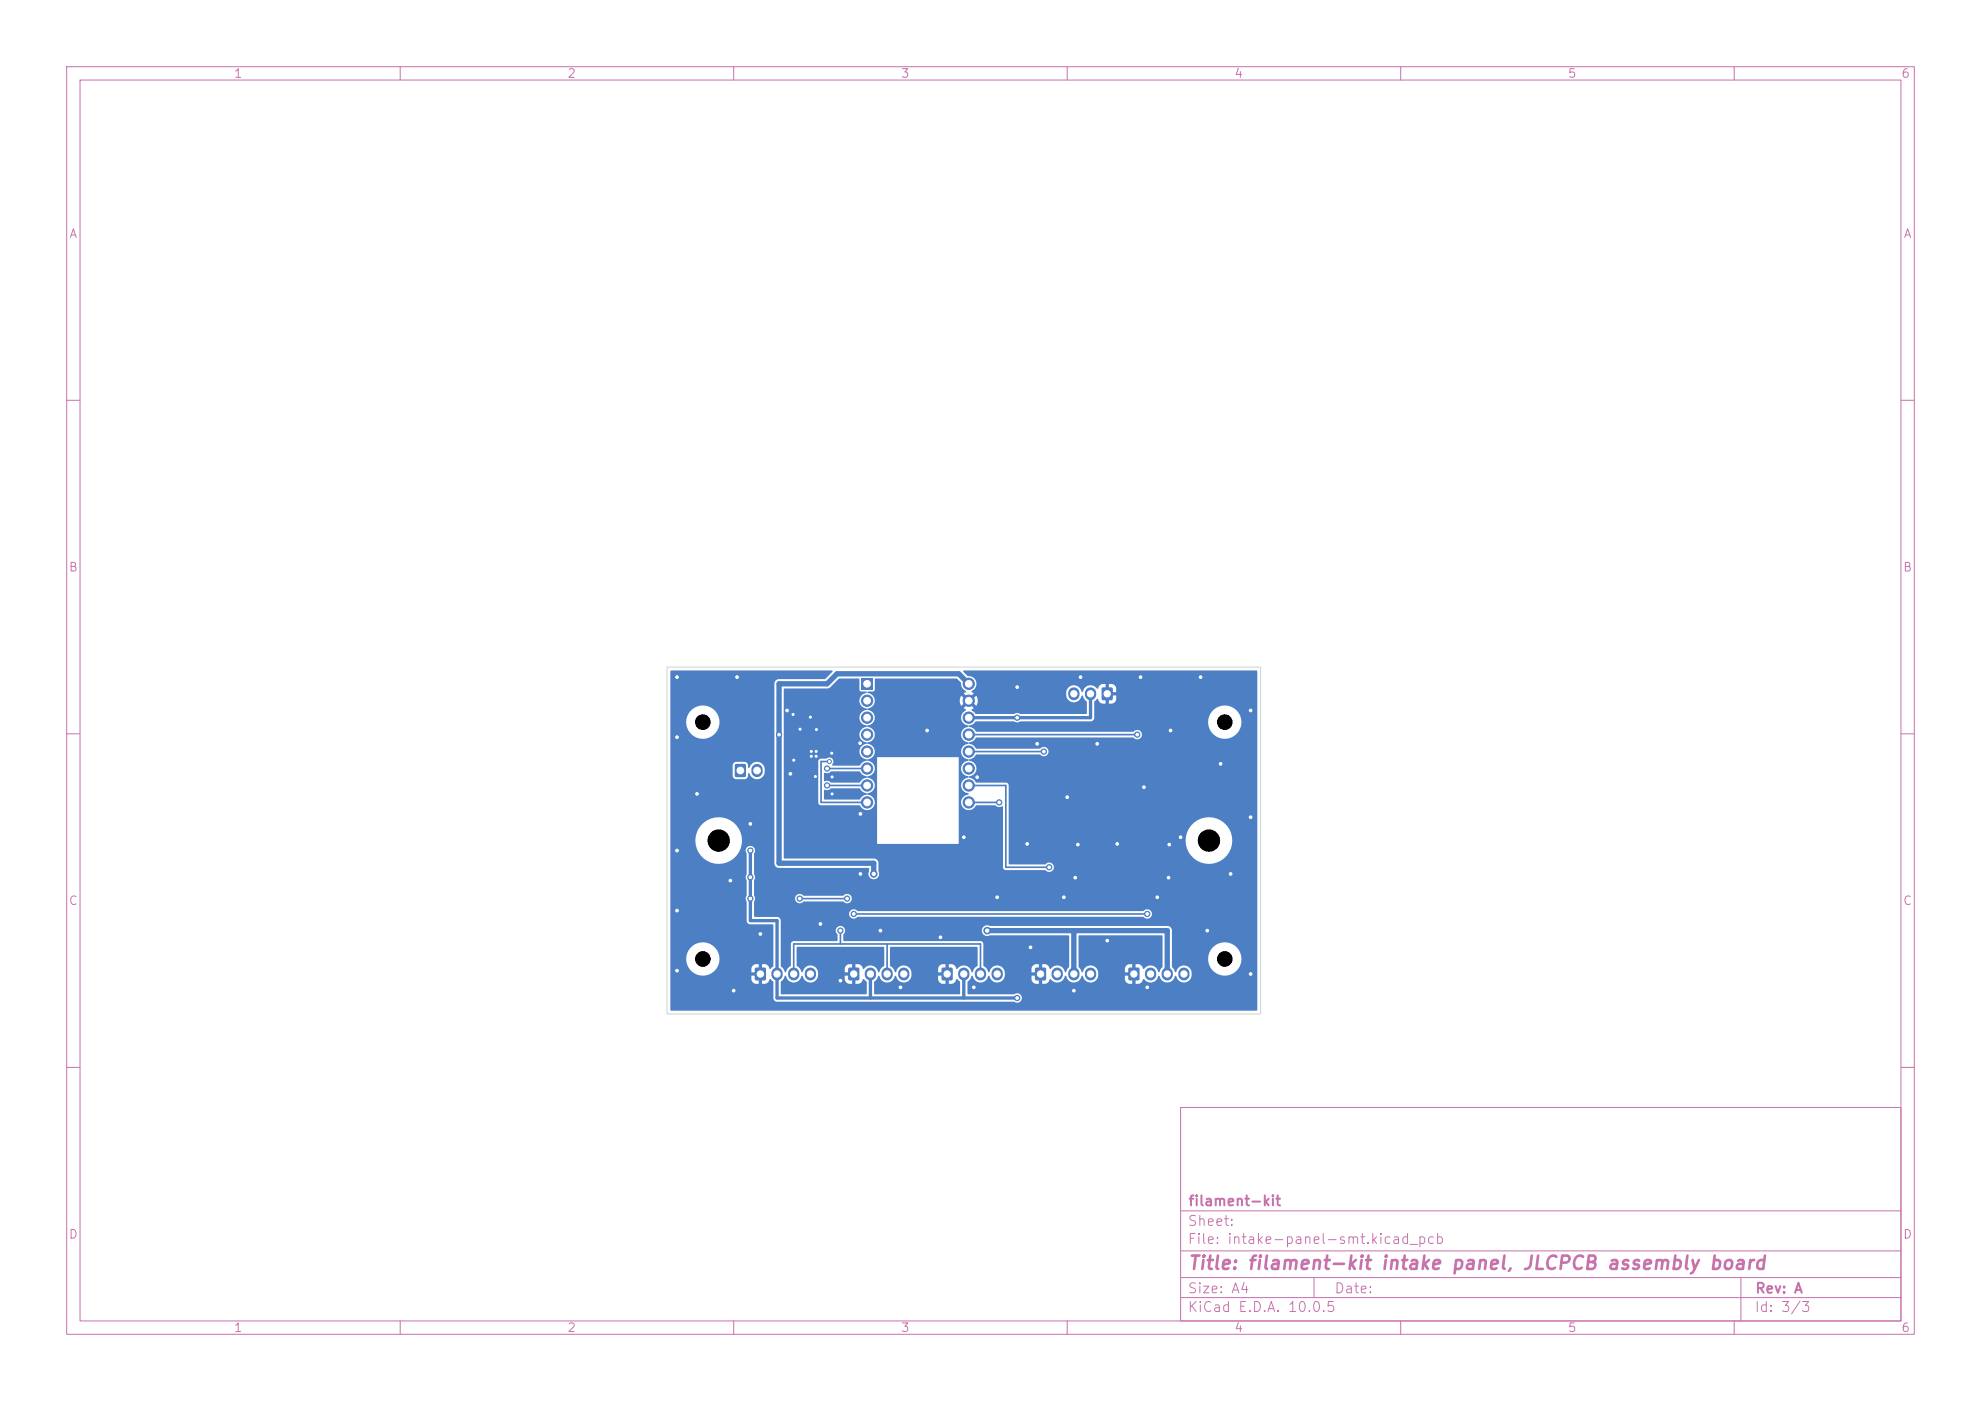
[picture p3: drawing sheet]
<svg xmlns="http://www.w3.org/2000/svg" width="297mm" height="210mm" viewBox="0 0 297 210" stroke-linecap="round" stroke-linejoin="round" font-family="sans-serif">
<defs><g id="words">
<text font-size="2" fill="#c872ab" x="178" y="190.8">Title: filament-kit intake panel, JLCPCB assembly board</text>
<g font-size="1.5" fill="#c872ab">
<text x="178" y="184.1">Sheet:</text>
<text x="178" y="181.1">filament-kit</text>
<text x="178" y="186.8">File: intake-panel-smt.kicad_pcb</text>
<text x="178" y="197">KiCad E.D.A. 10.0.5</text>
<text x="178" y="194.2">Size: A4</text>
<text x="200" y="194.2">Date:</text>
<text x="263" y="197">Id: 3/3</text>
<text x="263" y="194.2">Rev: A</text>
</g>
<g font-size="1.3" fill="#c872ab">
<text x="35" y="12">1</text>
<text x="85" y="12">2</text>
<text x="135" y="12">3</text>
<text x="185" y="12">4</text>
<text x="235" y="12">5</text>
<text x="285" y="12">6</text>
<text x="10.3" y="36">A</text>
<text x="285.3" y="36">A</text>
<text x="10.2" y="86">B</text>
<text x="285.2" y="86">B</text>
<text x="10.2" y="136">C</text>
<text x="285.2" y="136">C</text>
<text x="10.2" y="186">D</text>
<text x="285.2" y="186">D</text>
<text x="35" y="200">1</text>
<text x="85" y="200">2</text>
<text x="135" y="200">3</text>
<text x="185" y="200">4</text>
<text x="235" y="200">5</text>
<text x="285" y="200">6</text>
</g>
</g></defs>
<g fill="none" stroke="#c872ab" stroke-width=".15">
<path d="M10 10h277v190h-277zM12 12h273v186h-273zM60 10v2M110 10v2M160 10v2M210 10v2M260 10v2M10 60h2M285 60h2M10 110h2M285 110h2M10 160h2"/>
<path d="M177 166h108v32h-108zM285 160h2M60 198v2M110 198v2M160 198v2M177 194.5h108M177 191.5h108M177 187.5h108M177 181.5h108M197 191.5v3M210 198v2M260 198v2"/>
<path d="M261 191.5v6.5"/>
</g>
<path d="M127.2 145.1h1.6v1.8h-1.6z" fill="#4d7fc4"/>
<path d="M130.5 145.9v.2M133 145.9v.2M135.5 145.9v.2" fill="none" stroke="#4d7fc4" stroke-width="1.7"/>
<path d="M110.2 114.6h1.6v1.8h-1.6z" fill="#4d7fc4"/>
<path d="M113.5 115.4v.3" fill="none" stroke="#4d7fc4" stroke-width="1.7"/>
<path d="M141.2 145.1h1.6v1.8h-1.6z" fill="#4d7fc4"/>
<path d="M144.5 145.9v.2M147 145.9v.2M149.5 145.9v.2" fill="none" stroke="#4d7fc4" stroke-width="1.7"/>
<path d="M169.2 145.1h1.6v1.8h-1.6z" fill="#4d7fc4"/>
<path d="M172.5 145.9v.2M175 145.9v.2M177.5 145.9v.2" fill="none" stroke="#4d7fc4" stroke-width="1.7"/>
<path d="M165.2 103.1h1.6v1.8h-1.6z" fill="#4d7fc4"/>
<path d="M161 103.9v.2M163.5 103.9v.2" fill="none" stroke="#4d7fc4" stroke-width="1.7"/>
<path d="M129.1 101.7h1.7v1.7h-1.7z" fill="#4d7fc4"/>
<g fill="#4d7fc4" stroke="#4d7fc4" stroke-width=".15">
<circle cx="130" cy="105" r=".85"/>
<circle cx="130" cy="107.6" r=".85"/>
<circle cx="130" cy="110.1" r=".85"/>
<circle cx="130" cy="112.7" r=".85"/>
<circle cx="130" cy="115.2" r=".85"/>
<circle cx="130" cy="117.7" r=".85"/>
<circle cx="130" cy="120.3" r=".85"/>
<circle cx="145.2" cy="102.5" r=".85"/>
<circle cx="145.2" cy="105" r=".85"/>
<circle cx="145.2" cy="107.6" r=".85"/>
<circle cx="145.2" cy="110.1" r=".85"/>
<circle cx="145.2" cy="112.7" r=".85"/>
<circle cx="145.2" cy="115.2" r=".85"/>
<circle cx="145.2" cy="117.7" r=".85"/>
<circle cx="145.2" cy="120.3" r=".85"/>
</g>
<path d="M155.2 145.1h1.6v1.8h-1.6z" fill="#4d7fc4"/>
<path d="M158.5 145.9v.2M161 145.9v.2M163.5 145.9v.2" fill="none" stroke="#4d7fc4" stroke-width="1.7"/>
<path d="M113.2 145.1h1.6v1.8h-1.6z" fill="#4d7fc4"/>
<path d="M116.5 145.9v.2M119 145.9v.2M121.5 145.9v.2" fill="none" stroke="#4d7fc4" stroke-width="1.7"/>
<g fill="#4d7fc4" stroke="#4d7fc4" stroke-width=".15">
<circle cx="152.5" cy="149.6" r=".4"/>
<circle cx="152.5" cy="107.6" r=".4"/>
<circle cx="112.5" cy="131.5" r=".4"/>
<circle cx="112.5" cy="127.5" r=".4"/>
<circle cx="112.5" cy="134.7" r=".4"/>
<circle cx="119.9" cy="134.7" r=".4"/>
<circle cx="127" cy="134.7" r=".4"/>
<circle cx="131" cy="131" r=".5"/>
<circle cx="116.8" cy="110.1" r=".4"/>
<circle cx="148" cy="139.5" r=".5"/>
<circle cx="157.3" cy="130" r=".4"/>
<circle cx="187.5" cy="106.5" r=".4"/>
<circle cx="101.5" cy="127.5" r=".4"/>
<circle cx="184.5" cy="131" r=".4"/>
<circle cx="183" cy="114.5" r=".4"/>
<circle cx="112.5" cy="123.5" r=".4"/>
<circle cx="171" cy="101.5" r=".4"/>
<circle cx="154" cy="126.5" r=".4"/>
<circle cx="114" cy="140" r=".4"/>
<circle cx="110" cy="148.5" r=".4"/>
<circle cx="172" cy="148" r=".4"/>
<circle cx="109.5" cy="132" r=".4"/>
<circle cx="152.5" cy="103" r=".4"/>
<circle cx="154.5" cy="142" r=".4"/>
<circle cx="129" cy="122" r=".4"/>
<circle cx="122.2" cy="116.4" r=".3"/>
<circle cx="167.5" cy="126.5" r=".4"/>
<circle cx="101.5" cy="136.5" r=".4"/>
<circle cx="122.4" cy="109.4" r=".3"/>
<circle cx="139" cy="109.5" r=".4"/>
<circle cx="118" cy="106.5" r=".4"/>
<circle cx="164.5" cy="111.5" r=".4"/>
<circle cx="175.2" cy="131.6" r=".4"/>
<circle cx="181" cy="139.5" r=".4"/>
<circle cx="187.5" cy="146" r=".4"/>
<circle cx="124.8" cy="119" r=".3"/>
<circle cx="173.5" cy="134.5" r=".4"/>
<circle cx="101.5" cy="110.5" r=".4"/>
<circle cx="161" cy="148.5" r=".4"/>
<circle cx="180" cy="101.5" r=".4"/>
<circle cx="135" cy="148" r=".4"/>
<circle cx="126" cy="147" r=".4"/>
<circle cx="118.9" cy="107.1" r=".3"/>
<circle cx="104.5" cy="119" r=".4"/>
<circle cx="118.5" cy="116" r=".4"/>
<circle cx="128.9" cy="111.4" r=".4"/>
<circle cx="121.6" cy="112.6" r=".3"/>
<circle cx="160" cy="119.5" r=".4"/>
<circle cx="119" cy="113.9" r=".3"/>
<circle cx="166" cy="141" r=".4"/>
<circle cx="175.5" cy="109.5" r=".4"/>
<circle cx="123" cy="138.5" r=".4"/>
<circle cx="124.7" cy="112.9" r=".3"/>
<circle cx="162" cy="101.5" r=".4"/>
<circle cx="149.5" cy="134.5" r=".4"/>
<circle cx="124.8" cy="116.5" r=".3"/>
<circle cx="122.4" cy="113.4" r=".3"/>
<circle cx="132" cy="139.5" r=".4"/>
<circle cx="129" cy="131" r=".4"/>
<circle cx="121.6" cy="113.4" r=".3"/>
<circle cx="177" cy="125.5" r=".4"/>
<circle cx="122.4" cy="112.6" r=".3"/>
<circle cx="146" cy="148" r=".4"/>
<circle cx="187.5" cy="122.5" r=".4"/>
<circle cx="119.9" cy="109.3" r=".3"/>
<circle cx="175.3" cy="126.6" r=".4"/>
<circle cx="171.5" cy="118" r=".4"/>
<circle cx="161.2" cy="131.6" r=".4"/>
<circle cx="161.6" cy="126.6" r=".4"/>
<circle cx="146.5" cy="116.5" r=".4"/>
<circle cx="101.5" cy="145.5" r=".4"/>
<circle cx="121.5" cy="107.5" r=".3"/>
<circle cx="159.5" cy="134.5" r=".4"/>
<circle cx="141" cy="140.5" r=".4"/>
<circle cx="101.5" cy="101.5" r=".4"/>
<circle cx="144.5" cy="125.5" r=".4"/>
<circle cx="155.5" cy="111.5" r=".4"/>
<circle cx="110.5" cy="101.5" r=".4"/>
<circle cx="128" cy="137" r=".4"/>
<circle cx="172" cy="137" r=".4"/>
<circle cx="126" cy="139.5" r=".4"/>
<circle cx="124.4" cy="114.2" r=".3"/>
<circle cx="124" cy="117.7" r=".4"/>
<circle cx="124" cy="115.2" r=".4"/>
<circle cx="170.5" cy="110.1" r=".4"/>
<circle cx="149.8" cy="120.3" r=".4"/>
<circle cx="156.5" cy="112.7" r=".4"/>
</g>
<path d="M163.5 104v3.6h-18.3M112.5 127.5v10.5h4v11.6h36M130.5 146v3.6M144.5 146v3.6" fill="none" stroke="#4d7fc4" stroke-width=".5"/>
<path d="M124 117.7h6M124 115.2h6M124.3 114.2h-1.2v6.1h6.9M145.2 117.7h5.6v12.3h6.5M145.2 110.1h25.3M145.2 112.7h11.3M119.9 134.7h7.1M126 139.5v2M128 137h44M145.2 120.3h4.6M119 146v-4.5h28v4.5M133 141.5v4.5" fill="none" stroke="#4d7fc4" stroke-width=".25"/>
<path d="M145.2 102.5l-1.5-1.5h-18.2l-1.5 1.5h-7.2v26.9h14.2v1.6M148 139.5h27v6.5M161 139.5v6.5" fill="none" stroke="#4d7fc4" stroke-width=".8"/>
<g fill="#4d7fc4">
<path d="M119.4 142l13.1-.1 .1 .1v2.8a1.64 1.64 0 0 0-.8 .9h-.1a1.27 1.27 0 0 0-1-.9 1.27 1.27 0 0 0-1.3 .5l-.1-.1a.74 .74 0 0 0-.7-.7h-.4v1.1h-.4v-1.1a.85 .85 0 0 0-1.2 .7v.6h1v.4h-1v.6a.83 .83 0 0 0 1.2 .7v-1.1h.4v1.1a.86 .86 0 0 0 1.2-.7h.2l.3 .4v1.7l-.1 .1h-12.6l-.1-.1v-1.7l.4-.5 .2-.4h.1a1.24 1.24 0 0 0 1.2 1 1.24 1.24 0 0 0 1.2-1h.1a1.19 1.19 0 0 0 1.2 1 1.19 1.19 0 0 0 1.2-1.1v-.4a1.19 1.19 0 0 0-1.2-1.1 1.19 1.19 0 0 0-1.2 1h-.1l-.3-.6-.5-.4z"/>
<path d="M133.4 142l13.1-.1 .1 .1v2.8a1.64 1.64 0 0 0-.8 .9h-.1a1.27 1.27 0 0 0-1-.9 1.27 1.27 0 0 0-1.3 .5l-.1-.1a.74 .74 0 0 0-.7-.7h-.4v1.1h-.4v-1.1a.85 .85 0 0 0-1.2 .7v.6h1v.4h-1v.6a.83 .83 0 0 0 1.2 .7v-1.1h.4v1.1a.86 .86 0 0 0 1.2-.7h.2l.3 .4v1.7l-.1 .1h-12.6l-.1-.1v-1.7l.4-.5 .2-.4h.1a1.24 1.24 0 0 0 1.2 1 1.24 1.24 0 0 0 1.2-1h.1a1.19 1.19 0 0 0 1.2 1 1.19 1.19 0 0 0 1.2-1.1v-.4a1.19 1.19 0 0 0-1.2-1.1 1.19 1.19 0 0 0-1.2 1h-.1l-.3-.6-.5-.4z"/>
<path d="M100.5 100.6h24.3v.1l-1.1 1.1h-7l-.3 .2-.3 .3v27a.7 .7 0 0 0 .6 .8h13.5l.1 .1v.4a.81 .81 0 0 0 .7 1.2 .81 .81 0 0 0 .7-1.2v-1.4l-.3-.3-.3-.2h-13.5l-.1-.1v-2.1h26.2v-13h-12.2v13h-14v-23.2l6.6-.1 .3-.2 1.4-1.3h2.9l.1 .1 .1 1.7 .2 .1 .8 .1v.2a1.18 1.18 0 0 0-1.1 1.1 1.18 1.18 0 0 0 1.2 1.2v.1a1.21 1.21 0 0 0-1.1 .9 1.21 1.21 0 0 0 .5 1.4h.2a.28 .28 0 0 1 .4 .3 1.18 1.18 0 0 0-1.2 1.2 1.18 1.18 0 0 0 1.2 1.2v.1a1.21 1.21 0 0 0-1.1 .9 1.21 1.21 0 0 0 .5 1.3l.2 .1a.28 .28 0 0 1 .4 .3 1.55 1.55 0 0 0-1.2 .8h-3.9l-.1-.2a.63 .63 0 0 0 0-.9 .63 .63 0 0 0-.9 0l-1 .1-.2 .3v6.2l.1 .2 .2 .2h5.8a1.18 1.18 0 0 0 2.1 .3 1.18 1.18 0 0 0-.9-1.9v-.1a1.21 1.21 0 0 0 1.1-.9 1.21 1.21 0 0 0-.5-1.3l-.6-.2v-.2a1.18 1.18 0 0 0 1.2-1.2 1.18 1.18 0 0 0-1.2-1.2v-.1a1.21 1.21 0 0 0 1.1-.9 1.21 1.21 0 0 0-.5-1.3l-.6-.2v-.2a1.18 1.18 0 0 0 1.2-1.2 1.18 1.18 0 0 0-1.2-1.2v-.1a1.21 1.21 0 0 0 1.1-.9 1.21 1.21 0 0 0-.5-1.3l-.6-.2v-.2a1.18 1.18 0 0 0 1.2-1.1 1.18 1.18 0 0 0-1.1-1.2v-.2l.8-.1 .2-.1 .1-1.7 .1-.1h12.1l.7 .7a1.43 1.43 0 0 0 .7 1.3l-.3 .2 .6 .7-.3 .3-.7-.6a1.34 1.34 0 0 0 0 1.5l.7-.6 .3 .3-.6 .7 .3 .1v.2a1.17 1.17 0 0 0-.7 1.3 1.17 1.17 0 0 0 1.1 1v.1a1.21 1.21 0 0 0-1.1 .9 1.21 1.21 0 0 0 .5 1.3l.2 .1a.28 .28 0 0 1 .4 .3 1.18 1.18 0 0 0-1.1 1.2 1.18 1.18 0 0 0 1.1 1.1v.2a1.21 1.21 0 0 0-1.1 .9 1.21 1.21 0 0 0 .5 1.3l.2 .1a.28 .28 0 0 1 .4 .3 1.18 1.18 0 0 0-1.1 1.1 1.18 1.18 0 0 0 1.1 1.2v.1a1.21 1.21 0 0 0-1.1 .9 1.21 1.21 0 0 0 .5 1.4 1.25 1.25 0 0 0 1.8-.6h2.9a.89 .89 0 0 0 1 .2l.1 9.2 .1 .2 .2 .1h6a.73 .73 0 0 0 1.1 .1 .73 .73 0 0 0 0-1 .73 .73 0 0 0-1.1 .1h-5.4l-.1-3.6h26.5a3.5 3.5 0 0 0 5.1 3.1 3.5 3.5 0 0 0 .5-5.9 3.5 3.5 0 0 0-5.5 2.2l-.1 .6h-26.5v-8.4l-.3-.3h-4.6a1.56 1.56 0 0 0-1.1-.8l.1-.1a1.18 1.18 0 0 0 1.1-1.2 1.18 1.18 0 0 0-1.1-1.2v-.2a1.47 1.47 0 0 0 1.1-.7h9.6a.72 .72 0 0 0 1 0 .72 .72 0 0 0-.1-1 .72 .72 0 0 0-1 .1h-9.6a1.56 1.56 0 0 0-1.1-.8l.1-.1a1.49 1.49 0 0 0 1.1-.8l23.6 .1a.72 .72 0 0 0 1 0 .72 .72 0 0 0-.1-1.1 .72 .72 0 0 0-1 .2h-23.6a1.56 1.56 0 0 0-1.1-.8l.1-.1 .5-.2 .5-.5h5.7l.4 .2 28.7-.1 .1 .5a2.5 2.5 0 0 0 3.9 1.6 2.5 2.5 0 0 0-.4-4.3 2.5 2.5 0 0 0-3.6 2.2h-28.4l.3-.1h10.7l.4-.4v-2.5l.4-.4h.2a.74 .74 0 0 0 .6 .7h.4v-1.1h.6v1.1a.91 .91 0 0 0 .9-.3 .91 .91 0 0 0 .1-1h-.9v-.4h.9v-.6a.83 .83 0 0 0-1-.7v1.1h-.6v-1.1h-.4a.93 .93 0 0 0-.7 .7h-.2a1.21 1.21 0 0 0-1.2-.4 1.21 1.21 0 0 0-.9 .9h-.1a1.16 1.16 0 0 0-1.2-1 1.16 1.16 0 0 0-1.2 1.1l.1 .6a1.2 1.2 0 0 0 1.2 .9 1.2 1.2 0 0 0 1.1-1h.1l.2 .4 .4 .5v1.8h-10a.76 .76 0 0 0-.9 0h-5.7l-.6-.5v-.2l.3-.1-.6-.7 .3-.3 .7 .6a1.33 1.33 0 0 0 0-1.5l-.7 .6-.3-.3 .6-.7-.3-.2v-.1a1.15 1.15 0 0 0 .7-1.4 1.15 1.15 0 0 0-1.3-.9l-.7-.6 .1-.2 44 .1v50.8l-87.9 .1-.1-7.7h2.4v.4a2.5 2.5 0 0 0 4 1.6 2.5 2.5 0 0 0-.4-4.3 2.5 2.5 0 0 0-3.6 2.3h-2.4v-17.8h3.7l.1 .6a3.5 3.5 0 0 0 2.9 2.9 3.5 3.5 0 0 0 3.7-1.9h.9l.1 .4v3l-.1 .4 .1 .6v2.2l-.1 .6 .1 .4 .1 3 .4 .4h3.5v6.2l-.4 .4h-.2a.74 .74 0 0 0-.6-.7h-.5v1.1h-.4v-1.1a.85 .85 0 0 0-1.1 .7v.6h.9v.4h-.9v.7l.1 .3 .4 .3h.6v-1.1h.4v1.1a.86 .86 0 0 0 1.2-.7h.2l.3 .4v2.5l.2 .2 .3 .3h35.6a.72 .72 0 0 0 1-.1 .72 .72 0 0 0 0-1 .72 .72 0 0 0-1-.1h-6.9v-1.8l.4-.5 .2-.4h.1a1.2 1.2 0 0 0 1.2 1 1.2 1.2 0 0 0 1.2-1h.1a1.16 1.16 0 0 0 1.2 1 1.16 1.16 0 0 0 1.2-1.1l-.1-.5a1.19 1.19 0 0 0-1.2-1 1.19 1.19 0 0 0-1.1 1h-.1l-.3-.6-.5-.4v-3.3l-.1-.2-.2-.1h-20.6l-.1-.1v-.9l.3-.4v-.3h20.5v.2a.82 .82 0 0 0 1.2 .6h11.8l.1 4.7-.5 .8h-.1a1.22 1.22 0 0 0-1-1 1.22 1.22 0 0 0-1.3 .6l-.1-.1a.74 .74 0 0 0-.7-.7h-.4v1.1h-.5v-1.1a.85 .85 0 0 0-1.1 .7v.6h1v.4h-1l.1 .7 .1 .3 .4 .3h.5v-1.1h.5v1.1a.86 .86 0 0 0 1.2-.7l.1-.1a1.23 1.23 0 0 0 1.3 .6 1.23 1.23 0 0 0 .9-1h.1a1.2 1.2 0 0 0 1.2 1 1.2 1.2 0 0 0 1.2-1h.1a1.16 1.16 0 0 0 1.2 1 1.16 1.16 0 0 0 1.2-1.1l-.1-.5a1.19 1.19 0 0 0-1.2-1 1.19 1.19 0 0 0-1.1 1h-.1l-.5-.8v-4.6l.1-.1h12.4l.1 4.7-.4 .7a.13 .13 0 0 1-.2 .1 .13 .13 0 0 1-.1-.1 1.21 1.21 0 0 0-1-.9 1.21 1.21 0 0 0-1.2 .6l-.1-.1a.74 .74 0 0 0-.7-.7h-.3v1.1h-.6v-1.1a.85 .85 0 0 0-1.1 .7v.6h1v.4h-1l.1 .7 .1 .3 .4 .3h.5v-1.1h.6v1.1a.86 .86 0 0 0 1.1-.7l.1-.1a1.23 1.23 0 0 0 1.3 .6 1.23 1.23 0 0 0 .9-1h.1a1.2 1.2 0 0 0 1.2 1 1.2 1.2 0 0 0 1.2-1h.1a1.16 1.16 0 0 0 1.2 1 1.16 1.16 0 0 0 1.2-1.1l-.1-.5a1.19 1.19 0 0 0-1.2-1 1.19 1.19 0 0 0-1.1 1h-.1l-.5-.8v-1.1h5.4l.1 .4a2.5 2.5 0 0 0 3.9 1.6 2.5 2.5 0 0 0-.4-4.3 2.5 2.5 0 0 0-3.6 2.3h-5.4v-4.4a.7 .7 0 0 0-.6-.6h-26.7a.8 .8 0 0 0-1.2 .6h-20.5v-.1a.72 .72 0 0 0-1.1-.3 .72 .72 0 0 0 0 1.1v.9l-.1 .1h-6.6l-.2 .1-.1 .2v3.4a1.64 1.64 0 0 0-.8 .9h-.1l-.2-.4-.4-.5-.1-7-.4-.4h-3.4h-.1v-.3h14.2a.74 .74 0 0 0 .5 .6 .74 .74 0 0 0 .8-.3h42.9a.72 .72 0 0 0 1 .1 .72 .72 0 0 0-.1-1.1 .72 .72 0 0 0-1 .2h-42.9a.71 .71 0 0 0-.8-.3 .71 .71 0 0 0-.4 .8h-14.2v-1.9l.1-.4h6a.74 .74 0 0 0 .5 .6 .74 .74 0 0 0 .8-.3h6a.72 .72 0 0 0 1 .1 .72 .72 0 0 0-.1-1.1 .72 .72 0 0 0-1 .2h-6a.71 .71 0 0 0-.8-.3 .71 .71 0 0 0-.4 .8h-6l-.1-.6v-2.2l.1-.4-.1-.6v-3a.71 .71 0 0 0-.4-1.2 .71 .71 0 0 0-.9 .8h-.9l.1-.4a3.5 3.5 0 0 0-2.6-4.6 3.5 3.5 0 0 0-4.2 3.4h-3.7v-11.3h9.3v1.6a.54 .54 0 0 0 .6 .5l1.5-.1 .2-.3 .1-.5h.2a1.17 1.17 0 0 0 1.2 .9 1.17 1.17 0 0 0 1.1-1.1l-.1-.6a1.17 1.17 0 0 0-1.1-.9 1.17 1.17 0 0 0-1.1 .9l-.2-.1a.6 .6 0 0 0-.6-.8h-1.3l-.3 .2-.2 .3h-9.3v-6.5h2.4a2.5 2.5 0 0 0 3.6 2.3 2.5 2.5 0 0 0 .4-4.3 2.5 2.5 0 0 0-4 1.6v.4h-2.4z"/>
<path d="M123.5 118.4h.2a.82 .82 0 0 0 .9-.2h4.2a1.83 1.83 0 0 0 1.2 .8v.1a1.55 1.55 0 0 0-1.2 .8h-5.2l-.1-.2z"/>
<path d="M123.5 115.9l.2-.1a.82 .82 0 0 0 .9-.2h4.2a1.83 1.83 0 0 0 1.2 .8v.2a1.55 1.55 0 0 0-1.2 .7h-4.3a.92 .92 0 0 0-.9-.2z"/>
</g>
<path d="M100 100h89v52h-89z" fill="none" stroke="#d0d2cd" stroke-width=".15"/>
<g fill="#fff" stroke="#fff" stroke-width=".15">
<circle cx="152.5" cy="149.6" r=".2"/>
<circle cx="152.5" cy="107.6" r=".2"/>
<circle cx="112.5" cy="131.5" r=".2"/>
<circle cx="112.5" cy="127.5" r=".2"/>
<circle cx="112.5" cy="134.7" r=".2"/>
<circle cx="119.9" cy="134.7" r=".2"/>
<circle cx="127" cy="134.7" r=".2"/>
<circle cx="131" cy="131" r=".25"/>
<circle cx="116.8" cy="110.1" r=".2"/>
<circle cx="148" cy="139.5" r=".25"/>
<circle cx="157.3" cy="130" r=".2"/>
<circle cx="187.5" cy="106.5" r=".2"/>
<circle cx="101.5" cy="127.5" r=".2"/>
<circle cx="184.5" cy="131" r=".2"/>
<circle cx="183" cy="114.5" r=".2"/>
<circle cx="112.5" cy="123.5" r=".2"/>
<circle cx="171" cy="101.5" r=".2"/>
<circle cx="154" cy="126.5" r=".2"/>
<circle cx="114" cy="140" r=".2"/>
<circle cx="110" cy="148.5" r=".2"/>
<circle cx="172" cy="148" r=".2"/>
<circle cx="109.5" cy="132" r=".2"/>
<circle cx="152.5" cy="103" r=".2"/>
<circle cx="154.5" cy="142" r=".2"/>
<circle cx="129" cy="122" r=".2"/>
<circle cx="122.3" cy="116.4" r=".15"/>
<circle cx="167.5" cy="126.5" r=".2"/>
<circle cx="101.5" cy="136.5" r=".2"/>
<circle cx="122.4" cy="109.4" r=".15"/>
<circle cx="139" cy="109.5" r=".2"/>
<circle cx="118" cy="106.5" r=".2"/>
<circle cx="164.5" cy="111.5" r=".2"/>
<circle cx="175.2" cy="131.6" r=".2"/>
<circle cx="181" cy="139.5" r=".2"/>
<circle cx="187.5" cy="146" r=".2"/>
<circle cx="124.7" cy="119" r=".15"/>
<circle cx="173.5" cy="134.5" r=".2"/>
<circle cx="101.5" cy="110.5" r=".2"/>
<circle cx="161" cy="148.5" r=".2"/>
<circle cx="180" cy="101.5" r=".2"/>
<circle cx="135" cy="148" r=".2"/>
<circle cx="126" cy="147" r=".2"/>
<circle cx="118.9" cy="107.1" r=".15"/>
<circle cx="104.5" cy="119" r=".2"/>
<circle cx="118.5" cy="116" r=".2"/>
<circle cx="129" cy="111.4" r=".2"/>
<circle cx="121.6" cy="112.6" r=".15"/>
<circle cx="160" cy="119.5" r=".2"/>
<circle cx="119" cy="113.9" r=".15"/>
<circle cx="166" cy="141" r=".2"/>
<circle cx="175.5" cy="109.5" r=".2"/>
<circle cx="123" cy="138.5" r=".2"/>
<circle cx="124.7" cy="112.9" r=".15"/>
<circle cx="162" cy="101.5" r=".2"/>
<circle cx="149.5" cy="134.5" r=".2"/>
<circle cx="124.7" cy="116.5" r=".15"/>
<circle cx="122.4" cy="113.4" r=".15"/>
<circle cx="132" cy="139.5" r=".2"/>
<circle cx="129" cy="131" r=".2"/>
<circle cx="121.6" cy="113.4" r=".15"/>
<circle cx="177" cy="125.5" r=".2"/>
<circle cx="122.4" cy="112.6" r=".15"/>
<circle cx="146" cy="148" r=".2"/>
<circle cx="187.5" cy="122.5" r=".2"/>
<circle cx="120" cy="109.3" r=".15"/>
<circle cx="175.3" cy="126.6" r=".2"/>
<circle cx="171.5" cy="118" r=".2"/>
<circle cx="161.2" cy="131.6" r=".2"/>
<circle cx="161.6" cy="126.6" r=".2"/>
<circle cx="146.5" cy="116.5" r=".2"/>
<circle cx="101.5" cy="145.5" r=".2"/>
<circle cx="121.5" cy="107.5" r=".15"/>
<circle cx="159.5" cy="134.5" r=".2"/>
<circle cx="141" cy="140.5" r=".2"/>
<circle cx="101.5" cy="101.5" r=".2"/>
<circle cx="144.5" cy="125.5" r=".2"/>
<circle cx="155.5" cy="111.5" r=".2"/>
<circle cx="110.5" cy="101.5" r=".2"/>
<circle cx="128" cy="137" r=".2"/>
<circle cx="172" cy="137" r=".2"/>
<circle cx="126" cy="139.5" r=".2"/>
<circle cx="124.3" cy="114.2" r=".15"/>
<circle cx="124" cy="117.7" r=".2"/>
<circle cx="124" cy="115.2" r=".2"/>
<circle cx="170.5" cy="110.1" r=".2"/>
<circle cx="149.8" cy="120.3" r=".2"/>
<circle cx="156.5" cy="112.7" r=".2"/>
<circle cx="128" cy="146" r=".47"/>
<circle cx="130.5" cy="146" r=".48"/>
<circle cx="133" cy="146" r=".47"/>
<circle cx="135.5" cy="146" r=".48"/>
<circle cx="111" cy="115.5" r=".5"/>
<circle cx="113.5" cy="115.5" r=".5"/>
<circle cx="142" cy="146" r=".47"/>
<circle cx="144.5" cy="146" r=".47"/>
<circle cx="147" cy="146" r=".47"/>
<circle cx="149.5" cy="146" r=".47"/>
<circle cx="170" cy="146" r=".47"/>
<circle cx="172.5" cy="146" r=".47"/>
<circle cx="175" cy="146" r=".47"/>
<circle cx="177.5" cy="146" r=".47"/>
<circle cx="166" cy="104" r=".47"/>
<circle cx="163.5" cy="104" r=".47"/>
<circle cx="161" cy="104" r=".47"/>
<circle cx="130" cy="102.5" r=".5"/>
<circle cx="130" cy="105" r=".5"/>
<circle cx="130" cy="107.6" r=".5"/>
<circle cx="130" cy="110.1" r=".5"/>
<circle cx="130" cy="112.7" r=".5"/>
<circle cx="130" cy="115.2" r=".5"/>
<circle cx="130" cy="117.7" r=".5"/>
<circle cx="130" cy="120.3" r=".5"/>
<circle cx="145.2" cy="102.5" r=".5"/>
<circle cx="145.2" cy="105" r=".5"/>
<circle cx="145.2" cy="107.6" r=".5"/>
<circle cx="145.2" cy="110.1" r=".5"/>
<circle cx="145.2" cy="112.7" r=".5"/>
<circle cx="145.2" cy="115.2" r=".5"/>
<circle cx="145.2" cy="117.7" r=".5"/>
<circle cx="145.2" cy="120.3" r=".5"/>
<circle cx="156" cy="146" r=".47"/>
<circle cx="158.5" cy="146" r=".47"/>
<circle cx="161" cy="146" r=".47"/>
<circle cx="163.5" cy="146" r=".47"/>
<circle cx="114" cy="146" r=".47"/>
<circle cx="116.5" cy="146" r=".47"/>
<circle cx="119" cy="146" r=".47"/>
<circle cx="121.5" cy="146" r=".47"/>
</g>
<g fill="#000" stroke="#000" stroke-width=".15">
<circle cx="105.4" cy="108.2" r="1.1"/>
<circle cx="183.6" cy="108.2" r="1.1"/>
<circle cx="107.7" cy="126" r="1.6"/>
<circle cx="181.2" cy="126" r="1.6"/>
<circle cx="105.4" cy="143.7" r="1.1"/>
<circle cx="183.6" cy="143.7" r="1.1"/>
</g>
<use href="#words"/>
</svg>
